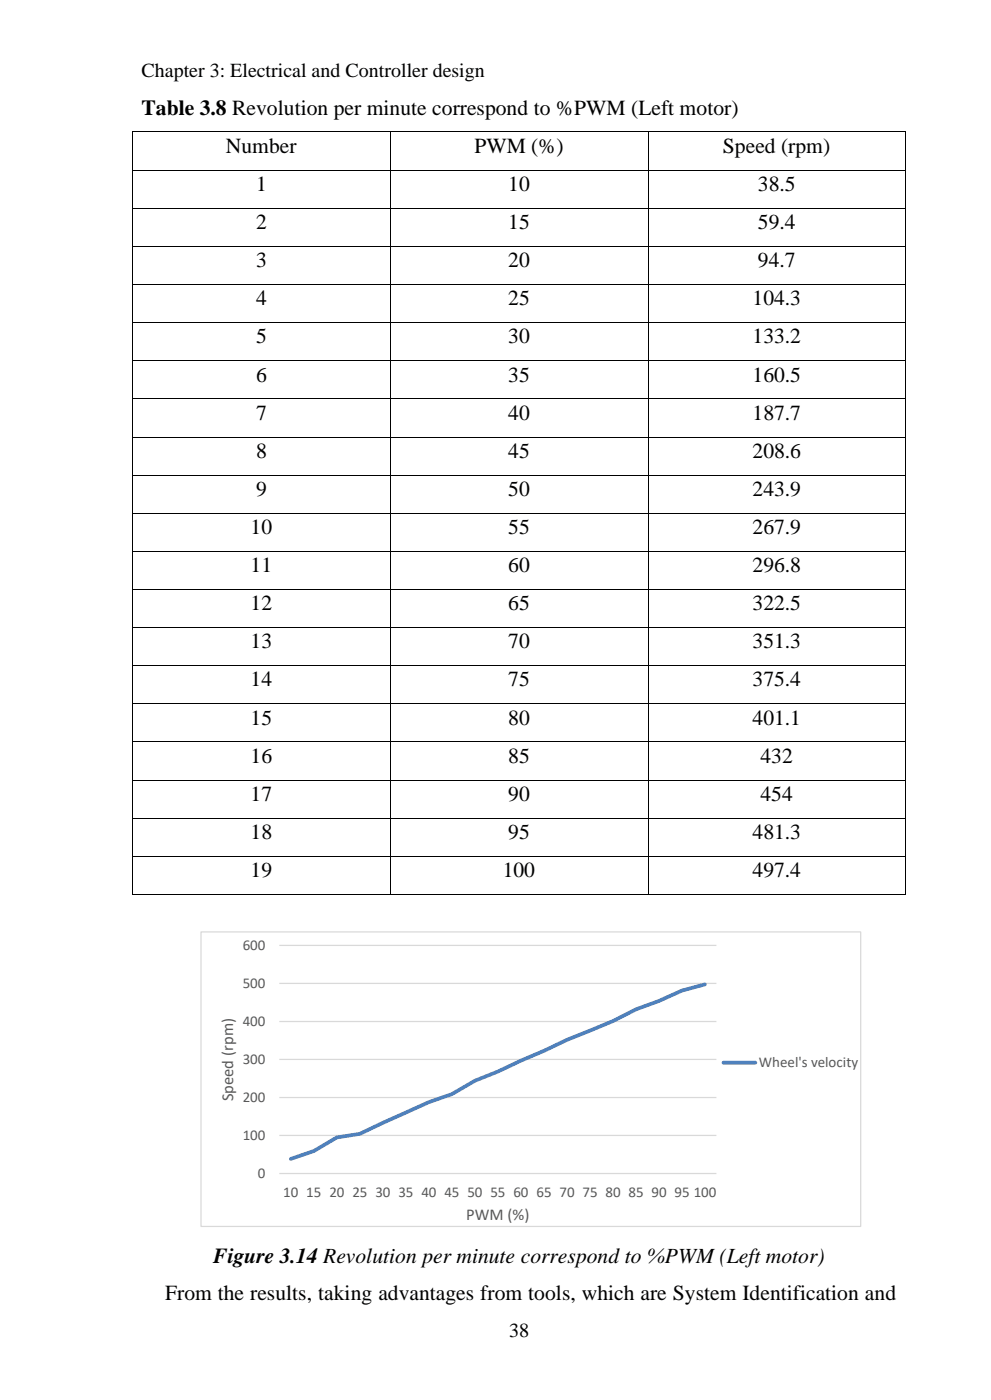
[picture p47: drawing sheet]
<svg xmlns="http://www.w3.org/2000/svg" width="210mm" height="297mm" viewBox="0 0 210 297" stroke-linecap="round" stroke-linejoin="round" font-family="sans-serif">
<defs><g id="words">
<g font-size="4.6">
<text x="30" y="24.3">Table 3.8 Revolution per minute correspond to %PWM (Left motor)</text>
<text x="47.9" y="32.4">Number</text>
<text x="100.6" y="32.4">PWM (%)</text>
<text x="153.3" y="32.4">Speed (rpm)</text>
<text x="54.3" y="40.5">1</text>
<text x="107.8" y="40.5">10</text>
<text x="160.7" y="40.5">38.5</text>
<text x="54.3" y="48.6">2</text>
<text x="107.8" y="48.6">15</text>
<text x="160.7" y="48.6">59.4</text>
<text x="54.3" y="56.7">3</text>
<text x="107.8" y="56.7">20</text>
<text x="160.7" y="56.7">94.7</text>
<text x="54.3" y="64.8">4</text>
<text x="107.8" y="64.8">25</text>
<text x="159.5" y="64.8">104.3</text>
<text x="54.3" y="72.9">5</text>
<text x="107.8" y="72.9">30</text>
<text x="159.5" y="72.9">133.2</text>
<text x="54.3" y="80.9">6</text>
<text x="107.8" y="80.9">35</text>
<text x="159.5" y="80.9">160.5</text>
<text x="54.3" y="89">7</text>
<text x="107.8" y="89">40</text>
<text x="159.5" y="89">187.7</text>
<text x="54.3" y="97.1">8</text>
<text x="107.8" y="97.1">45</text>
<text x="159.5" y="97.1">208.6</text>
<text x="54.3" y="105.2">9</text>
<text x="107.8" y="105.2">50</text>
<text x="159.5" y="105.2">243.9</text>
<text x="53.1" y="113.3">10</text>
<text x="107.8" y="113.3">55</text>
<text x="159.5" y="113.3">267.9</text>
<text x="53.1" y="121.4">11</text>
<text x="107.8" y="121.4">60</text>
<text x="159.5" y="121.4">296.8</text>
<text x="53.1" y="129.5">12</text>
<text x="107.8" y="129.5">65</text>
<text x="159.5" y="129.5">322.5</text>
<text x="53.1" y="137.6">13</text>
<text x="107.8" y="137.6">70</text>
<text x="159.5" y="137.6">351.3</text>
<text x="53.1" y="145.6">14</text>
<text x="107.8" y="145.6">75</text>
<text x="159.5" y="145.6">375.4</text>
<text x="53.1" y="153.7">15</text>
<text x="107.8" y="153.7">80</text>
<text x="159.5" y="153.7">401.1</text>
<text x="53.1" y="161.8">16</text>
<text x="107.8" y="161.8">85</text>
<text x="161.2" y="161.8">432</text>
<text x="53.1" y="169.9">17</text>
<text x="107.8" y="169.9">90</text>
<text x="161.2" y="169.9">454</text>
<text x="53.1" y="178">18</text>
<text x="107.8" y="178">95</text>
<text x="159.5" y="178">481.3</text>
<text x="53.1" y="186.1">19</text>
<text x="106.6" y="186.1">100</text>
<text x="159.5" y="186.1">497.4</text>
<text x="45.2" y="267.9">Figure 3.14 Revolution per minute correspond to %PWM (Left motor)</text>
<text x="35" y="275.8">From the results, taking advantages from tools, which are System Identification and</text>
</g>
<g font-size="4.2">
<text x="30" y="16.4">Chapter 3: Electrical and Controller design</text>
<text x="107.9" y="283.6">38</text>
</g>
<g font-size="3.5" fill="#595959">
<text x="49.4" y="233.7" transform="rotate(-90 49.4 233.7)">Speed (rpm)</text>
<text x="98.9" y="258.8">PWM (%)</text>
</g>
<g font-size="3.2" fill="#595959">
<text x="51.5" y="201.5">600</text>
<text x="51.5" y="209.6">500</text>
<text x="51.5" y="217.7">400</text>
<text x="51.5" y="225.7">300</text>
<text x="160.9" y="226.4">Wheel's velocity</text>
<text x="51.5" y="233.8">200</text>
<text x="51.5" y="241.9">100</text>
<text x="54.7" y="249.9">0</text>
<text x="60.1" y="254">10</text>
<text x="64.9" y="254">15</text>
<text x="69.8" y="254">20</text>
<text x="74.7" y="254">25</text>
<text x="79.6" y="254">30</text>
<text x="84.5" y="254">35</text>
<text x="89.3" y="254">40</text>
<text x="94.2" y="254">45</text>
<text x="99.1" y="254">50</text>
<text x="104" y="254">55</text>
<text x="108.8" y="254">60</text>
<text x="113.7" y="254">65</text>
<text x="118.6" y="254">70</text>
<text x="123.5" y="254">75</text>
<text x="128.4" y="254">80</text>
<text x="133.2" y="254">85</text>
<text x="138.1" y="254">90</text>
<text x="143" y="254">95</text>
<text x="147.1" y="254">100</text>
</g>
</g></defs>
<g fill="#000">
<path d="M28 27.9h.2v.2h-.2z" fill-rule="evenodd"/>
<path d="M28 27.9h.2v.2h-.2z" fill-rule="evenodd"/>
<path d="M28 36h.2v.2h-.2z" fill-rule="evenodd"/>
<path d="M82.7 27.9h.1v.2h-.1z" fill-rule="evenodd"/>
<path d="M82.7 36h.1v.2h-.1z" fill-rule="evenodd"/>
<path d="M137.3 27.9h.2v.2h-.2z" fill-rule="evenodd"/>
<path d="M137.3 36h.2v.2h-.2z" fill-rule="evenodd"/>
<path d="M191.9 27.9h.2v.2h-.2z" fill-rule="evenodd"/>
<path d="M191.9 27.9h.2v.2h-.2z" fill-rule="evenodd"/>
<path d="M191.9 36h.2v.2h-.2z" fill-rule="evenodd"/>
<path d="M28 44.1h.2v.1h-.2z" fill-rule="evenodd"/>
<path d="M28 52.2h.2v.1h-.2z" fill-rule="evenodd"/>
<path d="M82.7 44.1h.1v.1h-.1z" fill-rule="evenodd"/>
<path d="M82.7 52.2h.1v.1h-.1z" fill-rule="evenodd"/>
<path d="M137.3 44.1h.2v.1h-.2z" fill-rule="evenodd"/>
<path d="M137.3 52.2h.2v.1h-.2z" fill-rule="evenodd"/>
<path d="M191.9 44.1h.2v.1h-.2z" fill-rule="evenodd"/>
<path d="M191.9 52.2h.2v.1h-.2z" fill-rule="evenodd"/>
<path d="M28 60.2h.2v.2h-.2z" fill-rule="evenodd"/>
<path d="M28 68.3h.2v.2h-.2z" fill-rule="evenodd"/>
<path d="M28 76.5h.2v.1h-.2z" fill-rule="evenodd"/>
<path d="M82.7 60.2h.1v.2h-.1z" fill-rule="evenodd"/>
<path d="M82.7 68.3h.1v.2h-.1z" fill-rule="evenodd"/>
<path d="M82.7 76.5h.1v.1h-.1z" fill-rule="evenodd"/>
<path d="M137.3 60.2h.2v.2h-.2z" fill-rule="evenodd"/>
<path d="M137.3 68.3h.2v.2h-.2z" fill-rule="evenodd"/>
<path d="M137.3 76.5h.2v.1h-.2z" fill-rule="evenodd"/>
<path d="M191.9 60.2h.2v.2h-.2z" fill-rule="evenodd"/>
<path d="M191.9 68.3h.2v.2h-.2z" fill-rule="evenodd"/>
<path d="M191.9 76.5h.2v.1h-.2z" fill-rule="evenodd"/>
<path d="M28 84.5h.2v.2h-.2z" fill-rule="evenodd"/>
<path d="M28 92.6h.2v.2h-.2z" fill-rule="evenodd"/>
<path d="M82.7 84.5h.1v.2h-.1z" fill-rule="evenodd"/>
<path d="M82.7 92.6h.1v.2h-.1z" fill-rule="evenodd"/>
<path d="M137.3 84.5h.2v.2h-.2z" fill-rule="evenodd"/>
<path d="M137.3 92.6h.2v.2h-.2z" fill-rule="evenodd"/>
<path d="M191.9 84.5h.2v.2h-.2z" fill-rule="evenodd"/>
<path d="M191.9 92.6h.2v.2h-.2z" fill-rule="evenodd"/>
<path d="M28 100.7h.2v.2h-.2z" fill-rule="evenodd"/>
<path d="M28 108.8h.2v.2h-.2z" fill-rule="evenodd"/>
<path d="M28 116.9h.2v.2h-.2z" fill-rule="evenodd"/>
<path d="M82.7 100.7h.1v.2h-.1z" fill-rule="evenodd"/>
<path d="M82.7 108.8h.1v.2h-.1z" fill-rule="evenodd"/>
<path d="M82.7 116.9h.1v.2h-.1z" fill-rule="evenodd"/>
<path d="M137.3 100.7h.2v.2h-.2z" fill-rule="evenodd"/>
<path d="M137.3 108.8h.2v.2h-.2z" fill-rule="evenodd"/>
<path d="M137.3 116.9h.2v.2h-.2z" fill-rule="evenodd"/>
<path d="M191.9 100.7h.2v.2h-.2z" fill-rule="evenodd"/>
<path d="M191.9 108.8h.2v.2h-.2z" fill-rule="evenodd"/>
<path d="M191.9 116.9h.2v.2h-.2z" fill-rule="evenodd"/>
<path d="M28 125h.2v.2h-.2z" fill-rule="evenodd"/>
<path d="M28 133.1h.2v.1h-.2z" fill-rule="evenodd"/>
<path d="M82.7 125h.1v.2h-.1z" fill-rule="evenodd"/>
<path d="M82.7 133.1h.1v.1h-.1z" fill-rule="evenodd"/>
<path d="M137.3 125h.2v.2h-.2z" fill-rule="evenodd"/>
<path d="M137.3 133.1h.2v.1h-.2z" fill-rule="evenodd"/>
<path d="M191.9 125h.2v.2h-.2z" fill-rule="evenodd"/>
<path d="M191.9 133.1h.2v.1h-.2z" fill-rule="evenodd"/>
<path d="M28 141.2h.2v.1h-.2z" fill-rule="evenodd"/>
<path d="M28 149.2h.2v.2h-.2z" fill-rule="evenodd"/>
<path d="M28 157.3h.2v.2h-.2z" fill-rule="evenodd"/>
<path d="M82.7 141.2h.1v.1h-.1z" fill-rule="evenodd"/>
<path d="M82.7 149.2h.1v.2h-.1z" fill-rule="evenodd"/>
<path d="M82.7 157.3h.1v.2h-.1z" fill-rule="evenodd"/>
<path d="M137.3 141.2h.2v.1h-.2z" fill-rule="evenodd"/>
<path d="M137.3 149.2h.2v.2h-.2z" fill-rule="evenodd"/>
<path d="M137.3 157.3h.2v.2h-.2z" fill-rule="evenodd"/>
<path d="M191.9 141.2h.2v.1h-.2z" fill-rule="evenodd"/>
<path d="M191.9 149.2h.2v.2h-.2z" fill-rule="evenodd"/>
<path d="M191.9 157.3h.2v.2h-.2z" fill-rule="evenodd"/>
<path d="M28 165.4h.2v.2h-.2z" fill-rule="evenodd"/>
<path d="M28 173.5h.2v.2h-.2z" fill-rule="evenodd"/>
<path d="M82.7 165.4h.1v.2h-.1z" fill-rule="evenodd"/>
<path d="M82.7 173.5h.1v.2h-.1z" fill-rule="evenodd"/>
<path d="M137.3 165.4h.2v.2h-.2z" fill-rule="evenodd"/>
<path d="M137.3 173.5h.2v.2h-.2z" fill-rule="evenodd"/>
<path d="M191.9 165.4h.2v.2h-.2z" fill-rule="evenodd"/>
<path d="M191.9 173.5h.2v.2h-.2z" fill-rule="evenodd"/>
<path d="M28 181.6h.2v.2h-.2z" fill-rule="evenodd"/>
<path d="M28 189.7h.2v.1h-.2z" fill-rule="evenodd"/>
<path d="M28 189.7h.2v.1h-.2z" fill-rule="evenodd"/>
<path d="M82.7 181.6h.1v.2h-.1z" fill-rule="evenodd"/>
<path d="M82.7 189.7h.1v.1h-.1z" fill-rule="evenodd"/>
<path d="M137.3 181.6h.2v.2h-.2z" fill-rule="evenodd"/>
<path d="M137.3 189.7h.2v.1h-.2z" fill-rule="evenodd"/>
<path d="M191.9 181.6h.2v.2h-.2z" fill-rule="evenodd"/>
<path d="M191.9 189.7h.2v.1h-.2z" fill-rule="evenodd"/>
<path d="M191.9 189.7h.2v.1h-.2z" fill-rule="evenodd"/>
</g>
<g fill="none" stroke="#000" stroke-width=".21">
<path d="M28.1 28.1v7.9M28.1 36.2v7.9M28.2 28h54.5M28.2 36.1h54.5M82.7 28.1v7.9M82.7 36.2v7.9M82.8 28h54.5M82.8 36.1h54.5M137.4 28.1v7.9M137.4 36.2v7.9M137.5 28h54.4M137.5 36.1h54.4"/>
<path d="M192 28.1v7.9M192 36.2v7.9M28.1 44.2v8M28.1 52.3v7.9M28.2 44.2h54.5M28.2 52.2h54.5M82.7 44.2v8M82.7 52.3v7.9M82.8 44.2h54.5M82.8 52.2h54.5M137.4 44.2v8M137.4 52.3v7.9"/>
<path d="M137.5 44.2h54.4M137.5 52.2h54.4M192 44.2v8M192 52.3v7.9M28.1 60.4v7.9M28.1 68.5v8M28.1 76.6v7.9M28.2 60.3h54.5M28.2 68.4h54.5M28.2 76.5h54.5M82.7 60.4v7.9M82.7 68.5v8"/>
<path d="M82.7 76.6v7.9M82.8 60.3h54.5M82.8 68.4h54.5M82.8 76.5h54.5M137.4 60.4v7.9M137.4 68.5v8M137.4 76.6v7.9M137.5 60.3h54.4M137.5 68.4h54.4M137.5 76.5h54.4M192 60.4v7.9M192 68.5v8"/>
<path d="M192 76.6v7.9M28.1 84.7v7.9M28.1 92.8v7.9M28.2 84.6h54.5M28.2 92.7h54.5M82.7 84.7v7.9M82.7 92.8v7.9M82.8 84.6h54.5M82.8 92.7h54.5M137.4 84.7v7.9M137.4 92.8v7.9M137.5 84.6h54.4"/>
<path d="M137.5 92.7h54.4M192 84.7v7.9M192 92.8v7.9M28.1 100.9v7.9M28.1 109v7.9M28.1 117.1v7.9M28.2 100.8h54.5M28.2 108.9h54.5M28.2 117h54.5M82.7 100.9v7.9M82.7 109v7.9M82.7 117.1v7.9"/>
<path d="M82.8 100.8h54.5M82.8 108.9h54.5M82.8 117h54.5M137.4 100.9v7.9M137.4 109v7.9M137.4 117.1v7.9M137.5 100.8h54.4M137.5 108.9h54.4M137.5 117h54.4M192 100.9v7.9M192 109v7.9M192 117.1v7.9"/>
<path d="M28.1 125.2v7.9M28.1 133.2v8M28.2 125.1h54.5M28.2 133.2h54.5M82.7 125.2v7.9M82.7 133.2v8M82.8 125.1h54.5M82.8 133.2h54.5M137.4 125.2v7.9M137.4 133.2v8M137.5 125.1h54.4M137.5 133.2h54.4"/>
<path d="M192 125.2v7.9M192 133.2v8M28.1 141.3v7.9M28.1 149.4v7.9M28.1 157.5v7.9M28.2 141.2h54.5M28.2 149.3h54.5M28.2 157.4h54.5M82.7 141.3v7.9M82.7 149.4v7.9M82.7 157.5v7.9M82.8 141.2h54.5"/>
<path d="M82.8 149.3h54.5M82.8 157.4h54.5M137.4 141.3v7.9M137.4 149.4v7.9M137.4 157.5v7.9M137.5 141.2h54.4M137.5 149.3h54.4M137.5 157.4h54.4M192 141.3v7.9M192 149.4v7.9M192 157.5v7.9M28.1 165.6v7.9"/>
<path d="M28.1 173.7v7.9M28.2 165.5h54.5M28.2 173.6h54.5M82.7 165.6v7.9M82.7 173.7v7.9M82.8 165.5h54.5M82.8 173.6h54.5M137.4 165.6v7.9M137.4 173.7v7.9M137.5 165.5h54.4M137.5 173.6h54.4M192 165.6v7.9"/>
<path d="M192 173.7v7.9M28.1 181.8v7.9M28.2 181.7h54.5M28.2 189.8h54.5M82.7 181.8v7.9M82.8 181.7h54.5M82.8 189.8h54.5M137.4 181.8v7.9M137.5 181.7h54.4M137.5 189.8h54.4M192 181.8v7.9"/>
</g>
<path d="M42.6 197.7h139.9v62.5h-139.9z" fill-rule="evenodd" fill="#fff"/>
<path d="M42.6 197.7h139.9v62.5h-139.9zM59.2 216.7h92.7M59.2 208.7h92.7M59.2 200.6h92.7M59.2 232.9h92.7M59.2 224.8h92.7M59.2 240.9h92.7M59.2 249h92.7" fill="none" stroke="#d9d9d9" stroke-width=".26"/>
<path d="M149.4 208.9l-4.8 1.3-4.9 2.2-4.9 1.8-4.9 2.5-9.7 3.9-14.7 6.8-4.8 1.9-4.9 2.9-4.9 1.6-14.6 6.8-4.9 .7-4.9 2.9-4.8 1.7M153.4 225.5h6.8" fill="none" stroke="#4f81bd" stroke-width=".79"/>
<use href="#words"/>
</svg>
